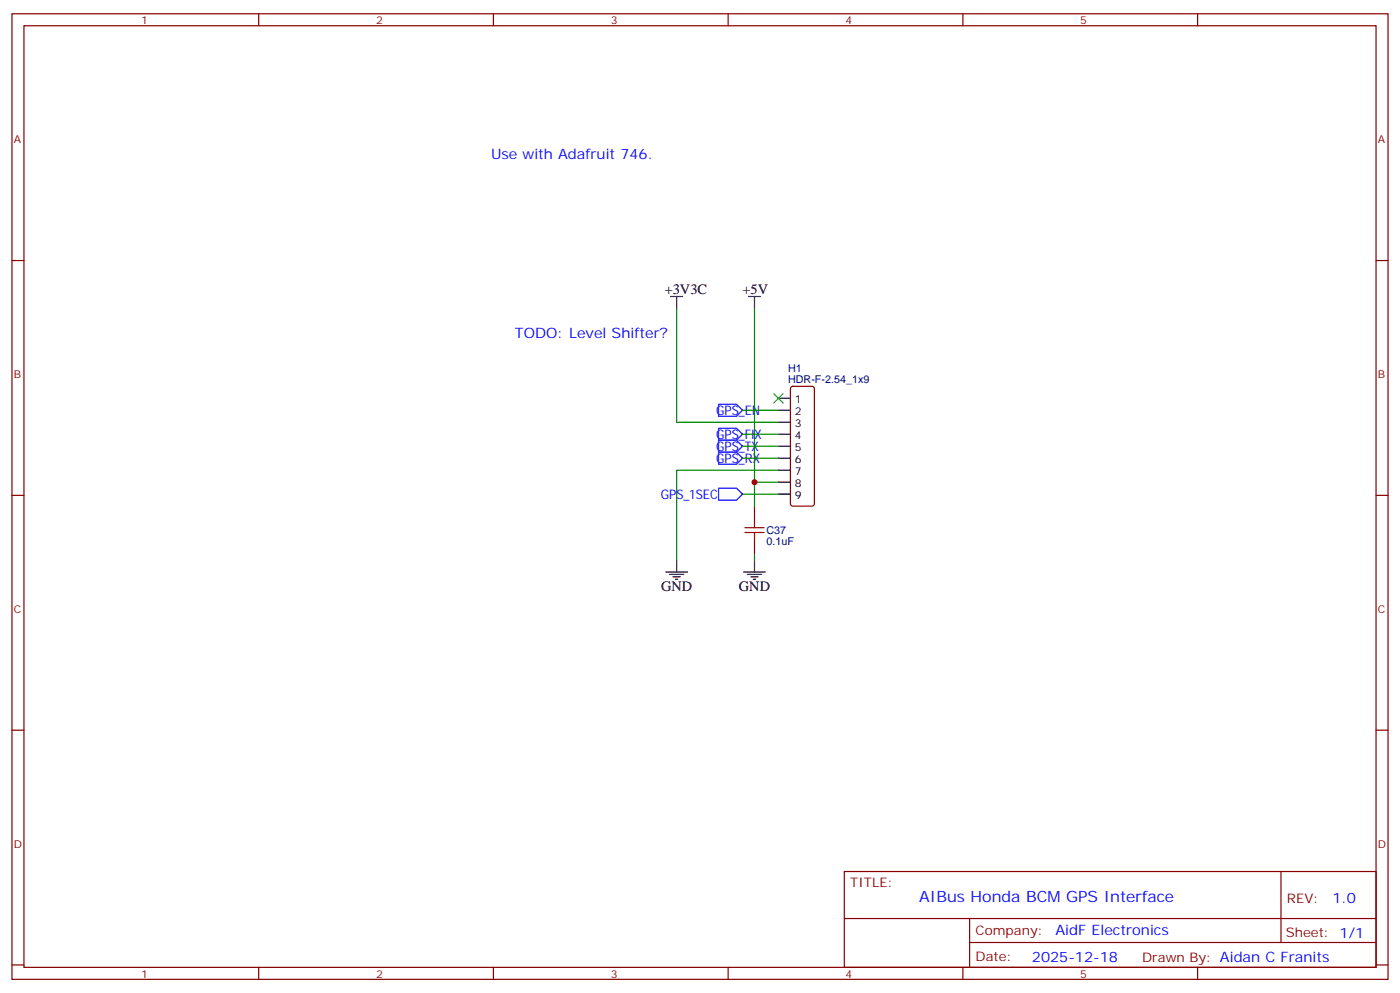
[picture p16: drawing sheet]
<svg xmlns="http://www.w3.org/2000/svg" width="412mm" height="292mm" viewBox="0 0 412 292" stroke-linecap="round" stroke-linejoin="round" font-family="sans-serif">
<defs><g id="words">
<text font-size="4.6" fill="#00f" x="270.8" y="265.7">AIBus Honda BCM GPS Interface</text>
<g font-size="4.2" fill="#00f">
<text x="144.6" y="46.7">Use with Adafruit 746.</text>
<text x="151.7" y="99.7">TODO: Level Shifter?</text>
<text x="392.5" y="265.9">1.0</text>
<text x="310.9" y="275.5">AidF Electronics</text>
<text x="304" y="283.3">2025-12-18</text>
</g>
<g font-size="4.2">
<text x="195.8" y="86.6">+3V3C</text>
<text x="218.7" y="86.6">+5V</text>
<text x="194.7" y="174.1">GND</text>
<text x="217.7" y="174.1">GND</text>
</g>
<g font-size="3.9" fill="#00f">
<text x="211" y="122.1">GPS_EN</text>
<text x="211" y="129.2">GPS_FIX</text>
<text x="211" y="132.7">GPS_TX</text>
<text x="211" y="136.3">GPS_RX</text>
<text x="194.7" y="147.1">GPS_1SEC</text>
</g>
<g font-size="3.9" fill="#800">
<text x="250.5" y="261.2">TITLE:</text>
<text x="379.1" y="265.9">REV:</text>
<text x="287.4" y="275.4">Company:</text>
<text x="378.7" y="276">Sheet: 1/1</text>
<text x="287.4" y="283.1">Date:</text>
<text x="336.4" y="283.2">Drawn By: Aidan C Franits</text>
</g>
<g font-size="3.2" fill="#800">
<text x="41.6" y="7.1">1</text>
<text x="110.8" y="7.1">2</text>
<text x="179.9" y="7.1">3</text>
<text x="249.1" y="7.1">4</text>
<text x="318.2" y="7.1">5</text>
<text x="4.1" y="42.2">A</text>
<text x="405.9" y="42.2">A</text>
<text x="4.1" y="111.3">B</text>
<text x="405.9" y="111.3">B</text>
<text x="4.1" y="180.4">C</text>
<text x="405.9" y="180.4">C</text>
<text x="4.1" y="249.6">D</text>
<text x="405.9" y="249.6">D</text>
<text x="41.6" y="287.9">1</text>
<text x="110.8" y="287.9">2</text>
<text x="179.9" y="287.9">3</text>
<text x="249.1" y="287.9">4</text>
<text x="318.2" y="287.9">5</text>
</g>
<g font-size="3.2" fill="#000080">
<text x="232.1" y="112.7">HDR-F-2.54_1x9</text>
<text x="232.1" y="109.5">H1</text>
<text x="225.8" y="160.5">0.1uF</text>
<text x="225.8" y="157.2">C37</text>
</g>
<g font-size="3.2">
<text x="234.1" y="118.7">1</text>
<text x="234.1" y="122.2">2</text>
<text x="234.1" y="125.8">3</text>
<text x="234.1" y="129.3">4</text>
<text x="234.1" y="132.8">5</text>
<text x="234.1" y="136.3">6</text>
<text x="234.1" y="139.9">7</text>
<text x="234.1" y="143.4">8</text>
<text x="234.1" y="146.9">9</text>
</g>
</g></defs>
<g fill="none" stroke="#870000" stroke-width=".35">
<path d="M3.5 4.1h405.4v284.3h-405.4zM7.1 7.6h398.2v277.3h-398.2zM76.2 4.1v3.5M145.3 4.1v3.5M214.5 4.1v3.5M283.6 4.1v3.5M352.8 4.1v3.5M3.5 76.7h3.6M405.3 76.7h3.6M233.1 114l.4-.2h5.7l.5 .2 .2 .5v33.8l-.2 .5-.5 .2h-5.7l-.5-.2-.2-.5v-33.8zM3.5 145.9h3.6M222.2 149v3.6"/>
<path d="M222.2 159.6v3.6M405.3 145.9h3.6M3.5 215h3.6M405.3 215h3.6M248.7 256.6h156.6v28.3h-156.6zM377.3 256.7v20.8M248.7 270.5h156.5M285.6 277.5h119.6M285.6 270.5v14.1M3.5 284.2h3.6M76.2 284.9v3.5M145.3 284.9v3.5"/>
<path d="M214.5 284.9v3.5M283.6 284.9v3.5M352.8 284.9v3.5M405.3 284.2h3.6"/>
</g>
<g fill="none" stroke="#000" stroke-width=".35">
<path d="M197.6 87.3h3.5M199.3 87.3v3.5M220.5 87.3h3.5M222.2 87.3v3.5M229.3 117.3h3.5M229.3 120.8h3.5M229.3 124.4h3.5M229.3 127.9h3.5M229.3 131.4h3.5M229.3 134.9h3.5M229.3 138.5h3.5M229.3 142h3.5"/>
<path d="M229.3 145.5h3.5M196.1 168.5h6.4M197.2 169.2h4.2M198.3 169.9h2.1M199 170.6h.7M199.3 164.9v3.6M219.1 168.5h6.3M220.1 169.2h4.3M221.2 169.9h2.1M221.9 170.6h.7M222.2 164.9v3.6"/>
</g>
<path d="M211.7 119.1h5.3l1.7 1.7-1.7 1.8h-5.3zM211.7 126.1h5.3l1.7 1.8-1.7 1.7h-5.3zM211.7 129.6h5.3l1.7 1.8-1.7 1.8h-5.3zM211.7 133.2h5.3l1.7 1.7-1.7 1.8h-5.3zM211.7 143.8h5.3l1.7 1.7-1.7 1.8h-5.3z" fill="none" stroke="#00f" stroke-width=".35"/>
<path d="M199.3 90.8v33.6h30M222.2 90.8v51.2h7.1M218.7 120.8h10.6M218.7 127.9h10.6M218.7 131.4h10.6M218.7 134.9h10.6M229.3 138.5h-30v26.4M218.7 145.5h10.6M222.2 142v7M222.2 163.2v1.7" fill="none" stroke="#008700" stroke-width=".35"/>
<path d="M219.4 156.8h5.7M219.4 155.4h5.7M222.2 152.6v2.8M222.2 156.8v2.8" fill="none" stroke="#a10000" stroke-width=".35"/>
<path d="M227.9 115.9l2.8 2.8M230.7 115.9l-2.8 2.8" fill="none" stroke="#3c3" stroke-width=".35"/>
<circle cx="222.3" cy="142" r=".88" fill="#c00"/>
<use href="#words"/>
</svg>
